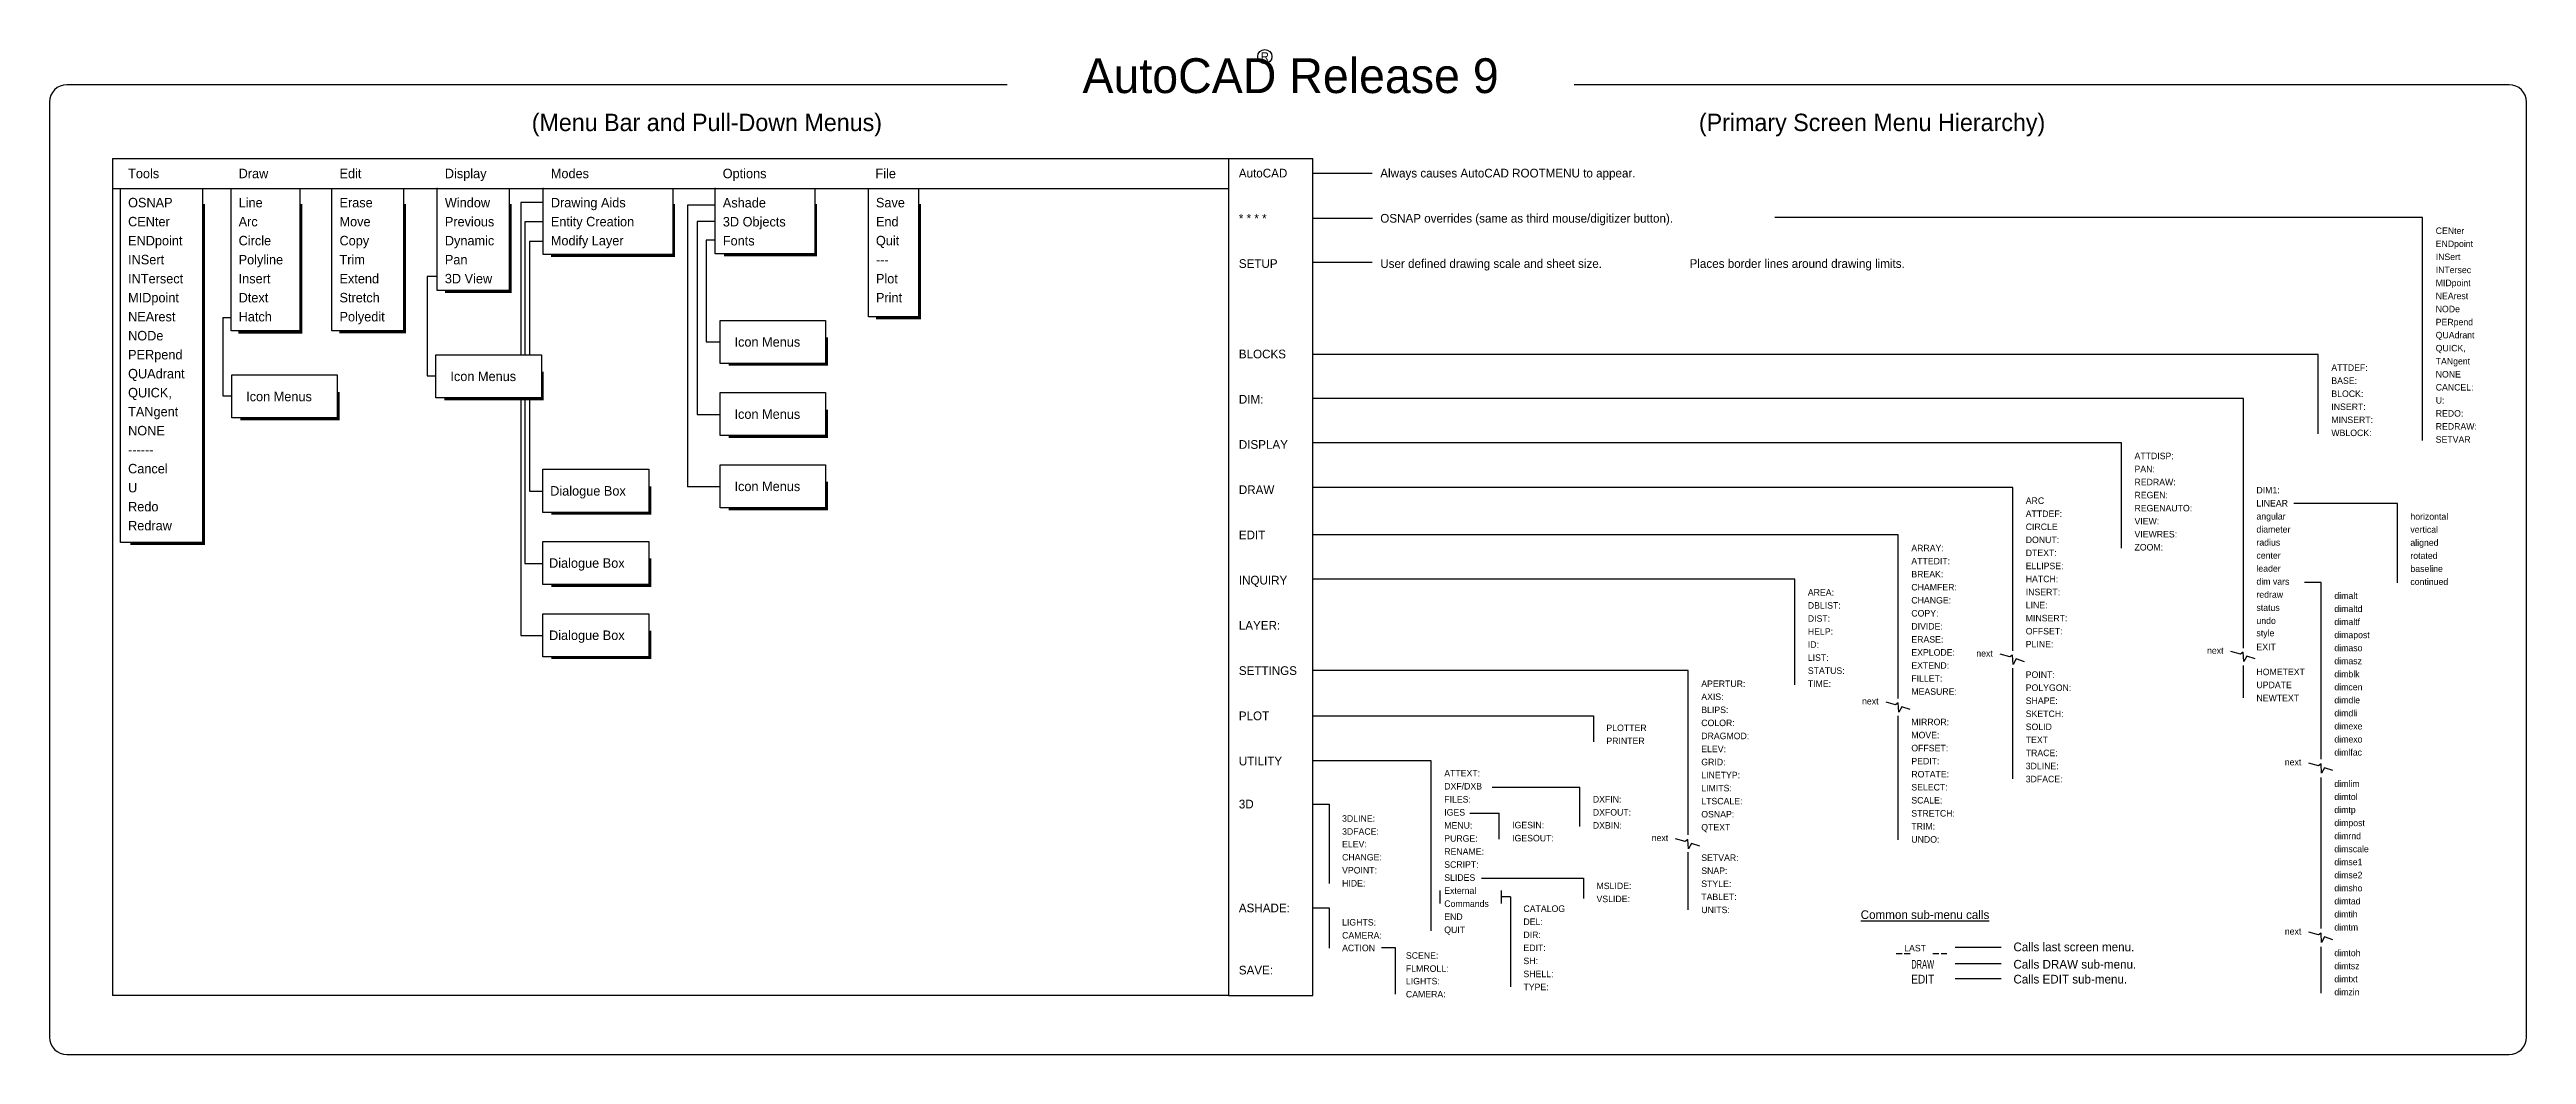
# Model space of a CAD drawing. Extents: x -32 to 39.2, y 2.3 to 31.2.
import ezdxf
from ezdxf.enums import TextEntityAlignment as Align

# ---------------------------------------------------------------- set-up
doc = ezdxf.new("R2010")
doc.units = 0
doc.layers.get('0').update_dxf_attribs({"linetype": 'CONTINUOUS'})

msp = doc.modelspace()

# ---------------------------------------------------------------- texts
at = {"color": 0}
for s, height, p in [('AutoCAD Release 9', 1, (3.689, 29.964)), ('(Menu Bar and Pull-Down Menus)', 0.5, (-13.093, 28.871)), ('(Primary Screen Menu Hierarchy)', 0.5, (20.407, 28.871)), ('%%uCommon sub-menu calls%%u', 0.25, (21.929, 6.223))]:
    msp.add_text(s, height=height, dxfattribs=at).set_placement(p, align=Align.CENTER)
msp.add_text('R', height=0.243, dxfattribs=at).set_placement((2.949, 31.014), align=Align.MIDDLE)
for s, height, p in [('Tools', 0.2732, (-29.733, 27.516)), ('Draw', 0.2732, (-26.555, 27.516)), ('Edit', 0.2732, (-23.655, 27.516)), ('Display', 0.2732, (-20.626, 27.516)), ('Modes', 0.2732, (-17.579, 27.516)), ('Options', 0.2732, (-12.638, 27.516)), ('File', 0.2732, (-8.246, 27.516)), ('AutoCAD', 0.25, (2.201, 27.538)), ('Always causes AutoCAD ROOTMENU to appear.', 0.25, (6.268, 27.538)), ('OSNAP', 0.2732, (-29.733, 26.678)), ('CENter', 0.2732, (-29.733, 26.132)), ('Arc', 0.2732, (-26.555, 26.132)), ('Line', 0.2732, (-26.555, 26.678)), ('Erase', 0.2732, (-23.655, 26.678)), ('Move', 0.2732, (-23.655, 26.132)), ('Window', 0.2732, (-20.626, 26.678)), ('Previous', 0.2732, (-20.626, 26.132)), ('Drawing Aids', 0.27318, (-17.579, 26.678)), ('Entity Creation', 0.27318, (-17.579, 26.132)), ('Ashade', 0.2732, (-12.634, 26.675)), ('3D Objects', 0.2732, (-12.634, 26.129)), ('Save', 0.2732, (-8.232, 26.678)), ('End', 0.2732, (-8.232, 26.132)), ('* * * *', 0.25, (2.201, 26.238)), ('OSNAP overrides (same as third mouse/digitizer button).', 0.25, (6.268, 26.239)), ('ENDpoint', 0.2732, (-29.733, 25.586)), ('Circle', 0.2732, (-26.555, 25.586)), ('Copy', 0.2732, (-23.655, 25.586)), ('Dynamic', 0.2732, (-20.626, 25.586)), ('Modify Layer', 0.27318, (-17.579, 25.586)), ('Fonts', 0.2732, (-12.634, 25.583)), ('Quit', 0.2732, (-8.232, 25.586)), ('CENter', 0.1875, (36.612, 25.913)), ('ENDpoint', 0.1875, (36.612, 25.538)), ('INSert', 0.2732, (-29.733, 25.04)), ('Polyline', 0.2732, (-26.555, 25.039)), ('Trim', 0.2732, (-23.655, 25.039)), ('Pan', 0.2732, (-20.626, 25.04)), ('---', 0.2732, (-8.232, 25.039)), ('SETUP', 0.25, (2.201, 24.938)), ('User defined drawing scale and sheet size.', 0.25, (6.268, 24.938)), ('Places border lines around drawing limits.', 0.25, (15.161, 24.939)), ('INSert', 0.1875, (36.612, 25.163)), ('INTersec', 0.1875, (36.612, 24.788)), ('MIDpoint', 0.2732, (-29.733, 23.947)), ('INTersect', 0.2732, (-29.733, 24.493)), ('Dtext', 0.2732, (-26.555, 23.947)), ('Insert', 0.2732, (-26.555, 24.493)), ('Stretch', 0.2732, (-23.655, 23.947)), ('Extend', 0.2732, (-23.655, 24.493)), ('3D View', 0.2732, (-20.626, 24.494)), ('Plot', 0.2732, (-8.232, 24.493)), ('Print', 0.2732, (-8.232, 23.947)), ('MIDpoint', 0.1875, (36.612, 24.413)), ('NEArest', 0.1875, (36.612, 24.038)), ('NEArest', 0.2732, (-29.733, 23.401)), ('Hatch', 0.2732, (-26.555, 23.4)), ('Polyedit', 0.2732, (-23.655, 23.4)), ('NODe', 0.1875, (36.612, 23.663)), ('NODe', 0.2732, (-29.733, 22.854)), ('Icon Menus', 0.2732, (-12.298, 22.674)), ('QUAdrant', 0.1875, (36.612, 22.913)), ('PERpend', 0.1875, (36.612, 23.288)), ('PERpend', 0.2732, (-29.733, 22.308)), ('BLOCKS', 0.25, (2.201, 22.338)), ('ATTDEF:', 0.1875, (33.612, 21.978)), ('TANgent', 0.1875, (36.612, 22.163)), ('QUICK,', 0.1875, (36.612, 22.538)), ('QUAdrant', 0.2732, (-29.733, 21.762)), ('QUICK,', 0.2732, (-29.733, 21.216)), ('Icon Menus', 0.2732, (-26.338, 21.106)), ('Icon Menus', 0.2732, (-20.466, 21.685)), ('BASE:', 0.1875, (33.612, 21.603)), ('BLOCK:', 0.1875, (33.612, 21.228)), ('CANCEL:', 0.1875, (36.612, 21.413)), ('NONE', 0.1875, (36.612, 21.788)), ('TANgent', 0.2732, (-29.733, 20.67)), ('Icon Menus', 0.2732, (-12.298, 20.599)), ('DIM:', 0.25, (2.201, 21.038)), ('MINSERT:', 0.1875, (33.612, 20.478)), ('INSERT:', 0.1875, (33.612, 20.853)), ('U:', 0.1875, (36.612, 21.038)), ('REDO:', 0.1875, (36.612, 20.663)), ('NONE', 0.2732, (-29.733, 20.124)), ('DISPLAY', 0.25, (2.201, 19.738)), ('WBLOCK:', 0.1875, (33.612, 20.103)), ('SETVAR', 0.1875, (36.612, 19.913)), ('REDRAW:', 0.1875, (36.612, 20.288)), ('------', 0.2732, (-29.733, 19.578)), ('Cancel', 0.2732, (-29.733, 19.032)), ('ATTDISP:', 0.1875, (27.952, 19.44)), ('PAN:', 0.1875, (27.952, 19.065)), ('U', 0.273, (-29.733, 18.486)), ('Dialogue Box', 0.27318, (-17.597, 18.393)), ('Icon Menus', 0.2732, (-12.298, 18.523)), ('DRAW', 0.25, (2.201, 18.438)), ('REDRAW:', 0.1875, (27.952, 18.69)), ('DIM1:', 0.1875, (31.458, 18.455)), ('Redo', 0.2732, (-29.733, 17.94)), ('ARC', 0.1875, (24.825, 18.153)), ('ATTDEF:', 0.1875, (24.825, 17.778)), ('REGEN:', 0.1875, (27.952, 18.315)), ('REGENAUTO:', 0.1875, (27.952, 17.94)), ('angular', 0.1875, (31.458, 17.705)), ('LINEAR', 0.1875, (31.458, 18.08)), ('horizontal', 0.1875, (35.884, 17.699)), ('Redraw', 0.2732, (-29.733, 17.394)), ('EDIT', 0.25, (2.201, 17.138)), ('CIRCLE', 0.1875, (24.825, 17.403)), ('DONUT:', 0.1875, (24.825, 17.028)), ('VIEW:', 0.1875, (27.952, 17.565)), ('VIEWRES:', 0.1875, (27.952, 17.19)), ('diameter', 0.1875, (31.458, 17.33)), ('radius', 0.1875, (31.458, 16.955)), ('vertical', 0.1875, (35.884, 17.324)), ('aligned', 0.1875, (35.884, 16.949)), ('Dialogue Box', 0.27318, (-17.63, 16.318)), ('ARRAY:', 0.1875, (21.536, 16.792)), ('ATTEDIT:', 0.1875, (21.536, 16.417)), ('DTEXT:', 0.1875, (24.825, 16.653)), ('ELLIPSE:', 0.1875, (24.825, 16.278)), ('ZOOM:', 0.1875, (27.952, 16.815)), ('center', 0.1875, (31.458, 16.58)), ('leader', 0.1875, (31.458, 16.205)), ('rotated', 0.1875, (35.884, 16.574)), ('baseline', 0.1875, (35.884, 16.199)), ('INQUIRY', 0.25, (2.201, 15.838)), ('AREA:', 0.1875, (18.56, 15.518)), ('CHAMFER:', 0.1875, (21.536, 15.667)), ('BREAK:', 0.1875, (21.536, 16.042)), ('HATCH:', 0.1875, (24.825, 15.903)), ('INSERT:', 0.1875, (24.825, 15.528)), ('dim vars', 0.1875, (31.458, 15.83)), ('continued', 0.1875, (35.884, 15.824)), ('DBLIST:', 0.1875, (18.56, 15.143)), ('DIST:', 0.1875, (18.56, 14.768)), ('CHANGE:', 0.1875, (21.536, 15.292)), ('COPY:', 0.1875, (21.536, 14.917)), ('LINE:', 0.1875, (24.825, 15.153)), ('MINSERT:', 0.1875, (24.825, 14.778)), ('status', 0.1875, (31.458, 15.08)), ('redraw', 0.1875, (31.458, 15.455)), ('dimalt', 0.1875, (33.698, 15.421)), ('dimaltd', 0.1875, (33.698, 15.046)), ('Dialogue Box', 0.27318, (-17.63, 14.243)), ('LAYER:', 0.25, (2.201, 14.538)), ('HELP:', 0.1875, (18.56, 14.393)), ('DIVIDE:', 0.1875, (21.536, 14.542)), ('ERASE:', 0.1875, (21.536, 14.167)), ('OFFSET:', 0.1875, (24.825, 14.403)), ('style', 0.1875, (31.458, 14.349)), ('undo', 0.1875, (31.458, 14.705)), ('dimaltf', 0.1875, (33.698, 14.671)), ('dimapost', 0.1875, (33.698, 14.296)), ('LIST:', 0.1875, (18.56, 13.643)), ('ID:', 0.1875, (18.56, 14.018)), ('EXPLODE:', 0.1875, (21.536, 13.792)), ('EXTEND:', 0.1875, (21.536, 13.417)), ('next', 0.1875, (23.404, 13.766)), ('PLINE:', 0.1875, (24.825, 14.028)), ('next', 0.1875, (30.038, 13.846)), ('EXIT', 0.1875, (31.458, 13.948)), ('dimaso', 0.1875, (33.698, 13.921)), ('dimasz', 0.1875, (33.698, 13.546)), ('SETTINGS', 0.25, (2.201, 13.238)), ('APERTUR:', 0.1875, (15.497, 12.892)), ('TIME:', 0.1875, (18.56, 12.893)), ('STATUS:', 0.1875, (18.56, 13.268)), ('FILLET:', 0.1875, (21.536, 13.042)), ('MEASURE:', 0.1875, (21.536, 12.667)), ('POINT:', 0.1875, (24.825, 13.153)), ('POLYGON:', 0.1875, (24.825, 12.778)), ('UPDATE', 0.1875, (31.458, 12.857)), ('HOMETEXT', 0.1875, (31.458, 13.232)), ('dimblk', 0.1875, (33.698, 13.171)), ('dimcen', 0.1875, (33.698, 12.796)), ('PLOT', 0.25, (2.201, 11.938)), ('AXIS:', 0.1875, (15.497, 12.517)), ('BLIPS:', 0.1875, (15.497, 12.142)), ('next', 0.1875, (20.12, 12.39)), ('SHAPE:', 0.1875, (24.825, 12.403)), ('SKETCH:', 0.1875, (24.825, 12.028)), ('NEWTEXT', 0.1875, (31.458, 12.482)), ('dimdle', 0.1875, (33.698, 12.421)), ('dimdli', 0.1875, (33.698, 12.046)), ('PLOTTER', 0.1875, (12.769, 11.624)), ('PRINTER', 0.1875, (12.769, 11.249)), ('COLOR:', 0.1875, (15.497, 11.767)), ('DRAGMOD:', 0.1875, (15.497, 11.392)), ('MIRROR:', 0.1875, (21.536, 11.792)), ('MOVE:', 0.1875, (21.536, 11.417)), ('TEXT', 0.1875, (24.825, 11.278)), ('SOLID', 0.1875, (24.825, 11.653)), ('dimexe', 0.1875, (33.698, 11.671)), ('dimexo', 0.1875, (33.698, 11.296)), ('UTILITY', 0.25, (2.201, 10.638)), ('GRID:', 0.1875, (15.497, 10.642)), ('ELEV:', 0.1875, (15.497, 11.017)), ('OFFSET:', 0.1875, (21.536, 11.042)), ('PEDIT:', 0.1875, (21.536, 10.667)), ('TRACE:', 0.1875, (24.825, 10.903)), ('3DLINE:', 0.1875, (24.825, 10.528)), ('next', 0.1875, (32.274, 10.638)), ('dimlfac', 0.1875, (33.698, 10.921)), ('ATTEXT:', 0.1875, (8.107, 10.32)), ('DXF/DXB', 0.1875, (8.107, 9.945)), ('LINETYP:', 0.1875, (15.497, 10.267)), ('LIMITS:', 0.1875, (15.497, 9.892)), ('SELECT:', 0.1875, (21.536, 9.917)), ('ROTATE:', 0.1875, (21.536, 10.292)), ('3DFACE:', 0.1875, (24.825, 10.153)), ('dimlim', 0.1875, (33.698, 10.017)), ('3D', 0.25, (2.201, 9.401)), ('FILES:', 0.1875, (8.107, 9.57)), ('IGES', 0.1875, (8.107, 9.195)), ('DXFIN:', 0.1875, (12.379, 9.57)), ('DXFOUT:', 0.1875, (12.379, 9.195)), ('OSNAP:', 0.1875, (15.497, 9.142)), ('LTSCALE:', 0.1875, (15.497, 9.517)), ('SCALE:', 0.1875, (21.536, 9.542)), ('STRETCH:', 0.1875, (21.536, 9.167)), ('dimtol', 0.1875, (33.698, 9.642)), ('dimtp', 0.1875, (33.698, 9.267)), ('3DLINE:', 0.1875, (5.17, 9.019)), ('3DFACE:', 0.1875, (5.17, 8.644)), ('MENU:', 0.1875, (8.107, 8.82)), ('PURGE:', 0.1875, (8.107, 8.445)), ('IGESIN:', 0.1875, (10.06, 8.829)), ('IGESOUT:', 0.1875, (10.06, 8.454)), ('DXBIN:', 0.1875, (12.379, 8.82)), ('next', 0.1875, (14.072, 8.462)), ('QTEXT', 0.1875, (15.497, 8.767)), ('TRIM:', 0.1875, (21.536, 8.792)), ('UNDO:', 0.1875, (21.536, 8.417)), ('dimpost', 0.1875, (33.698, 8.892)), ('dimrnd', 0.1875, (33.698, 8.517)), ('CHANGE:', 0.1875, (5.17, 7.906)), ('ELEV:', 0.1875, (5.17, 8.281)), ('SCRIPT:', 0.1875, (8.107, 7.695)), ('RENAME:', 0.1875, (8.107, 8.07)), ('SETVAR:', 0.1875, (15.497, 7.892)), ('dimscale', 0.1875, (33.698, 8.142)), ('dimse1', 0.1875, (33.698, 7.767)), ('VPOINT:', 0.1875, (5.17, 7.531)), ('HIDE:', 0.1875, (5.17, 7.156)), ('SLIDES', 0.1875, (8.107, 7.32)), ('External', 0.1875, (8.107, 6.945)), ('MSLIDE:', 0.1875, (12.485, 7.082)), ('SNAP:', 0.1875, (15.497, 7.517)), ('STYLE:', 0.1875, (15.497, 7.142)), ('dimse2', 0.1875, (33.698, 7.392)), ('dimsho', 0.1875, (33.698, 7.017)), ('ASHADE:', 0.25, (2.201, 6.416)), ('Commands', 0.1875, (8.107, 6.57)), ('CATALOG', 0.1875, (10.384, 6.426)), ('VSLIDE:', 0.1875, (12.485, 6.707)), ('TABLET:', 0.1875, (15.497, 6.767)), ('UNITS:', 0.1875, (15.497, 6.392)), ('dimtad', 0.1875, (33.698, 6.642)), ('dimtih', 0.1875, (33.698, 6.267)), ('CAMERA:', 0.1875, (5.17, 5.66)), ('LIGHTS:', 0.1875, (5.17, 6.035)), ('QUIT', 0.1875, (8.107, 5.82)), ('END', 0.1875, (8.107, 6.195)), ('DEL:', 0.1875, (10.384, 6.051)), ('DIR:', 0.1875, (10.384, 5.676)), ('next', 0.1875, (32.274, 5.775)), ('dimtm', 0.1875, (33.698, 5.892)), ('ACTION', 0.1875, (5.17, 5.297)), ('SCENE:', 0.1875, (7.005, 5.08)), ('SH:', 0.1875, (10.384, 4.926)), ('EDIT:', 0.1875, (10.384, 5.301)), ('  LAST', 0.1875, (21.192, 5.292)), ('Calls last screen menu.', 0.25, (24.472, 5.296)), ('Calls DRAW sub-menu.', 0.25, (24.472, 4.797)), ('dimtoh', 0.1875, (33.698, 5.154)), ('SAVE:', 0.25, (2.201, 4.629)), ('FLMROLL:', 0.1875, (7.005, 4.705)), ('LIGHTS:', 0.1875, (7.005, 4.343)), ('TYPE:', 0.1875, (10.384, 4.176)), ('SHELL:', 0.1875, (10.384, 4.551)), ('Calls EDIT sub-menu.', 0.25, (24.472, 4.369)), ('dimtsz', 0.1875, (33.698, 4.779)), ('dimtxt', 0.1875, (33.698, 4.404)), ('CAMERA:', 0.1875, (7.005, 3.968)), ('dimzin', 0.1875, (33.698, 4.029))]:
    msp.add_text(s, height=height, dxfattribs=at).set_placement(p)
for s, width, p, p2 in [('DRAW', 0.660746, (21.533, 4.797), (22.193, 4.797)), ('EDIT', 0.895204, (21.533, 4.369), (22.193, 4.369))]:
    msp.add_text(s, height=0.25, dxfattribs=dict(at, width=width)).set_placement(p, p2, align=Align.FIT)

# ---------------------------------------------------------------- linework, layer by layer
at = {"color": 0}
for p, q in [((-4.462, 30.205), (-31.492, 30.205)), ((38.721, 30.205), (11.841, 30.205)), ((-31.992, 29.705), (-31.992, 2.83)), ((39.221, 2.83), (39.221, 29.705)), ((-30.185, 28.082), (4.329, 28.082)), ((-30.185, 28.082), (-30.185, 4.026)), ((1.901, 28.082), (1.901, 4.026)), ((4.329, 4.026), (4.329, 28.082)), ((-30.185, 27.225), (1.901, 27.225)), ((-29.95, 17.045), (-29.95, 27.225)), ((-27.594, 27.228), (-27.594, 17.062)), ((-26.773, 23.127), (-26.773, 27.225)), ((-24.798, 27.228), (-24.798, 23.144)), ((-23.873, 23.126), (-23.873, 27.225)), ((-21.815, 27.228), (-21.815, 23.126)), ((-20.844, 24.288), (-20.844, 27.225)), ((-18.777, 27.228), (-18.777, 24.288)), ((-17.797, 25.322), (-17.797, 27.225)), ((-14.073, 27.228), (-14.073, 25.322)), ((-12.852, 25.343), (-12.852, 27.225)), ((-9.993, 27.225), (-9.993, 25.343)), ((-8.449, 23.531), (-8.449, 27.225)), ((-7.008, 27.225), (-7.008, 23.531)), ((4.329, 27.661), (6.031, 27.661)), ((-17.797, 26.815), (-18.445, 26.815)), ((-18.445, 26.815), (-18.445, 22.441)), ((-12.852, 26.745), (-13.649, 26.745)), ((-13.649, 26.745), (-13.649, 18.649)), ((6.048, 26.36), (4.329, 26.36)), ((36.237, 26.386), (17.608, 26.386)), ((36.237, 19.976), (36.237, 26.386)), ((-17.797, 26.258), (-18.329, 26.258)), ((-18.329, 26.258), (-18.329, 22.441)), ((-17.797, 25.696), (-18.194, 25.696)), ((-18.194, 25.696), (-18.194, 22.441)), ((-12.852, 26.276), (-13.373, 26.276)), ((-13.373, 26.276), (-13.373, 20.725)), ((-12.852, 25.731), (-13.112, 25.731)), ((-13.112, 25.731), (-13.112, 22.813)), ((-14.073, 25.322), (-17.797, 25.322)), ((-9.993, 25.343), (-12.852, 25.343)), ((4.329, 25.102), (6.031, 25.102)), ((-21.136, 24.691), (-21.136, 21.838)), ((-20.844, 24.691), (-21.136, 24.691)), ((-18.777, 24.288), (-20.844, 24.288)), ((-27.008, 23.516), (-27.008, 21.259)), ((-27.008, 23.516), (-26.773, 23.516)), ((-7.008, 23.531), (-8.449, 23.531)), ((-24.798, 23.127), (-26.773, 23.127)), ((-21.815, 23.126), (-23.873, 23.126)), ((-13.112, 22.813), (-12.715, 22.813)), ((-12.715, 22.193), (-12.715, 23.43)), ((-12.715, 23.43), (-9.683, 23.43)), ((-9.683, 23.43), (-9.683, 22.193)), ((-20.883, 21.204), (-20.883, 22.441)), ((-20.883, 22.441), (-17.851, 22.441)), ((-17.851, 22.441), (-17.851, 21.204)), ((-9.683, 22.193), (-12.715, 22.193)), ((33.237, 22.45), (4.329, 22.45)), ((33.237, 20.165), (33.237, 22.45)), ((-26.755, 21.862), (-23.723, 21.862)), ((-26.755, 20.625), (-26.755, 21.862)), ((-23.723, 21.862), (-23.723, 20.625)), ((-21.136, 21.838), (-20.883, 21.838)), ((-27.008, 21.259), (-26.755, 21.259)), ((-17.851, 21.204), (-20.883, 21.204)), ((-18.445, 21.204), (-18.445, 14.369)), ((-18.329, 21.204), (-18.329, 16.444)), ((-18.194, 21.204), (-18.194, 18.519)), ((-13.373, 20.725), (-12.715, 20.725)), ((-12.715, 20.118), (-12.715, 21.355)), ((-12.715, 21.355), (-9.683, 21.355)), ((-9.683, 21.355), (-9.683, 20.118)), ((31.083, 21.182), (4.329, 21.182)), ((31.083, 14.012), (31.083, 21.182)), ((-23.723, 20.625), (-26.755, 20.625)), ((-9.683, 20.118), (-12.715, 20.118)), ((-12.715, 19.279), (-9.683, 19.279)), ((-12.715, 18.043), (-12.715, 19.279)), ((-9.683, 19.279), (-9.683, 18.043)), ((27.577, 19.913), (4.329, 19.913)), ((27.577, 16.878), (27.577, 19.913)), ((-18.194, 18.519), (-17.808, 18.519)), ((-17.808, 17.912), (-17.808, 19.149)), ((-17.808, 19.149), (-14.761, 19.149)), ((-14.761, 19.149), (-14.761, 17.912)), ((-12.715, 18.649), (-13.649, 18.649)), ((24.45, 18.625), (4.329, 18.625)), ((24.45, 13.931), (24.45, 18.625)), ((-14.761, 17.912), (-17.808, 17.912)), ((-9.683, 18.043), (-12.715, 18.043)), ((35.509, 18.171), (32.533, 18.171)), ((35.509, 15.886), (35.509, 18.171)), ((21.161, 17.265), (4.329, 17.265)), ((21.161, 12.559), (21.161, 17.265)), ((-27.594, 17.045), (-29.95, 17.045)), ((-18.329, 16.444), (-17.808, 16.444)), ((-17.808, 15.837), (-17.808, 17.074)), ((-17.808, 17.074), (-14.761, 17.074)), ((-14.761, 17.074), (-14.761, 15.837)), ((-14.761, 15.837), (-17.808, 15.837)), ((18.185, 15.99), (4.329, 15.99)), ((18.185, 12.955), (18.185, 15.99)), ((33.323, 15.894), (32.838, 15.894)), ((33.323, 10.817), (33.323, 15.894)), ((-17.808, 13.762), (-17.808, 14.999)), ((-17.808, 14.999), (-14.761, 14.999)), ((-14.761, 14.999), (-14.761, 13.762)), ((-18.445, 14.369), (-17.808, 14.369)), ((-14.761, 13.762), (-17.808, 13.762)), ((24.369, 13.756), (24.091, 13.832)), ((24.445, 13.81), (24.369, 13.756)), ((24.461, 13.542), (24.445, 13.81)), ((24.546, 13.701), (24.461, 13.542)), ((24.788, 13.618), (24.546, 13.701)), ((31.003, 13.835), (30.725, 13.911)), ((31.079, 13.89), (31.003, 13.835)), ((31.095, 13.622), (31.079, 13.89)), ((31.18, 13.781), (31.095, 13.622)), ((31.422, 13.697), (31.18, 13.781)), ((15.122, 13.365), (4.329, 13.365)), ((15.122, 8.647), (15.122, 13.365)), ((24.45, 10.254), (24.45, 13.431)), ((31.083, 12.58), (31.083, 13.51)), ((21.085, 12.38), (20.808, 12.456)), ((21.161, 12.434), (21.085, 12.38)), ((21.177, 12.166), (21.161, 12.434)), ((21.263, 12.325), (21.177, 12.166)), ((21.504, 12.241), (21.263, 12.325)), ((4.329, 12.061), (12.394, 12.061)), ((12.394, 12.061), (12.394, 11.311)), ((21.161, 8.501), (21.161, 12.059)), ((7.732, 10.767), (4.329, 10.767)), ((7.732, 5.883), (7.732, 10.767)), ((33.239, 10.627), (32.962, 10.703)), ((9.482, 10.008), (12.004, 10.008)), ((12.004, 8.883), (12.004, 10.008)), ((33.316, 10.682), (33.239, 10.627)), ((33.332, 10.414), (33.316, 10.682)), ((33.323, 5.954), (33.323, 10.288)), ((33.417, 10.573), (33.332, 10.414)), ((33.658, 10.489), (33.417, 10.573)), ((4.329, 9.528), (4.795, 9.528)), ((4.795, 9.528), (4.795, 7.242)), ((8.838, 9.266), (9.685, 9.266)), ((9.685, 8.516), (9.685, 9.266)), ((15.037, 8.452), (14.759, 8.528)), ((15.113, 8.506), (15.037, 8.452)), ((15.129, 8.238), (15.113, 8.506)), ((15.122, 6.483), (15.122, 8.147)), ((15.214, 8.397), (15.129, 8.238)), ((15.456, 8.314), (15.214, 8.397)), ((9.181, 7.395), (12.11, 7.395)), ((12.11, 7.395), (12.11, 6.813)), ((4.329, 6.544), (4.795, 6.544)), ((4.795, 6.544), (4.795, 5.387)), ((7.983, 7.042), (7.983, 6.666)), ((10.009, 6.863), (9.746, 6.863)), ((9.748, 7.042), (9.748, 6.666)), ((10.009, 6.863), (10.009, 4.278)), ((33.239, 5.765), (32.962, 5.84)), ((33.316, 5.819), (33.239, 5.765)), ((33.332, 5.551), (33.316, 5.819)), ((33.417, 5.71), (33.332, 5.551)), ((33.658, 5.626), (33.417, 5.71)), ((6.301, 5.406), (6.693, 5.406)), ((6.693, 5.406), (6.693, 4.062)), ((21.102, 5.228), (21.27, 5.228)), ((21.333, 5.228), (21.5, 5.228)), ((22.158, 5.228), (22.326, 5.228)), ((22.389, 5.228), (22.556, 5.228)), ((24.114, 5.408), (22.796, 5.408)), ((33.323, 4.089), (33.323, 5.425)), ((24.114, 4.933), (22.796, 4.933)), ((24.114, 4.504), (22.796, 4.504)), ((1.901, 4.026), (-30.185, 4.026)), ((1.901, 4.026), (4.329, 4.026)), ((-31.492, 2.33), (38.721, 2.33))]:
    msp.add_line(p, q, dxfattribs=at)
at = {"color": 0, "const_width": 0.0682}
for points in [[(-27.559, 26.774), (-27.559, 17.004), (-29.669, 17.004)], [(-24.762, 26.774), (-24.762, 23.086), (-26.56, 23.086)], [(-21.779, 26.774), (-21.779, 23.093), (-23.655, 23.093)], [(-18.743, 26.774), (-18.743, 24.25), (-20.626, 24.25)], [(-14.04, 26.774), (-14.04, 25.288), (-17.579, 25.288)], [(-9.959, 26.771), (-9.959, 25.308), (-12.605, 25.308)], [(-6.975, 26.774), (-6.975, 23.497), (-8.232, 23.497)], [(-9.649, 22.942), (-9.649, 22.158), (-12.469, 22.158)], [(-23.689, 21.374), (-23.689, 20.59), (-26.509, 20.59)], [(-17.817, 21.953), (-17.817, 21.168), (-20.637, 21.168)], [(-9.649, 20.867), (-9.649, 20.083), (-12.469, 20.083)], [(-14.726, 18.661), (-14.726, 17.877), (-17.562, 17.877)], [(-9.649, 18.792), (-9.649, 18.007), (-12.469, 18.007)], [(-14.726, 16.586), (-14.726, 15.802), (-17.562, 15.802)], [(-14.726, 14.511), (-14.726, 13.727), (-17.562, 13.727)]]:
    msp.add_lwpolyline(points, dxfattribs=at)
at = {"color": 0}
msp.add_circle((2.949, 31.011), 0.204, dxfattribs=at)
for centre, start, end in [((-31.492, 29.705), 90, 180), ((38.721, 29.705), 0, 90), ((-31.492, 2.83), 180, 270), ((38.721, 2.83), 270, 0)]:
    msp.add_arc(centre, 0.5, start, end, dxfattribs=at)
for p in [(-20.844, 27.225), (-17.797, 27.225), (-12.852, 27.225), (-12.852, 27.225), (-14.073, 25.322), (-18.777, 24.288), (-7.008, 23.531)]:
    msp.add_point(p, dxfattribs=at)

msp.set_redraw_order([(e.dxf.handle, doc.entitydb.next_handle()) for e in msp.query("TEXT MTEXT ATTDEF DIMENSION ARC_DIMENSION")])  # texts and dimensions are drawn at this point

doc.saveas('drawing.dxf')
